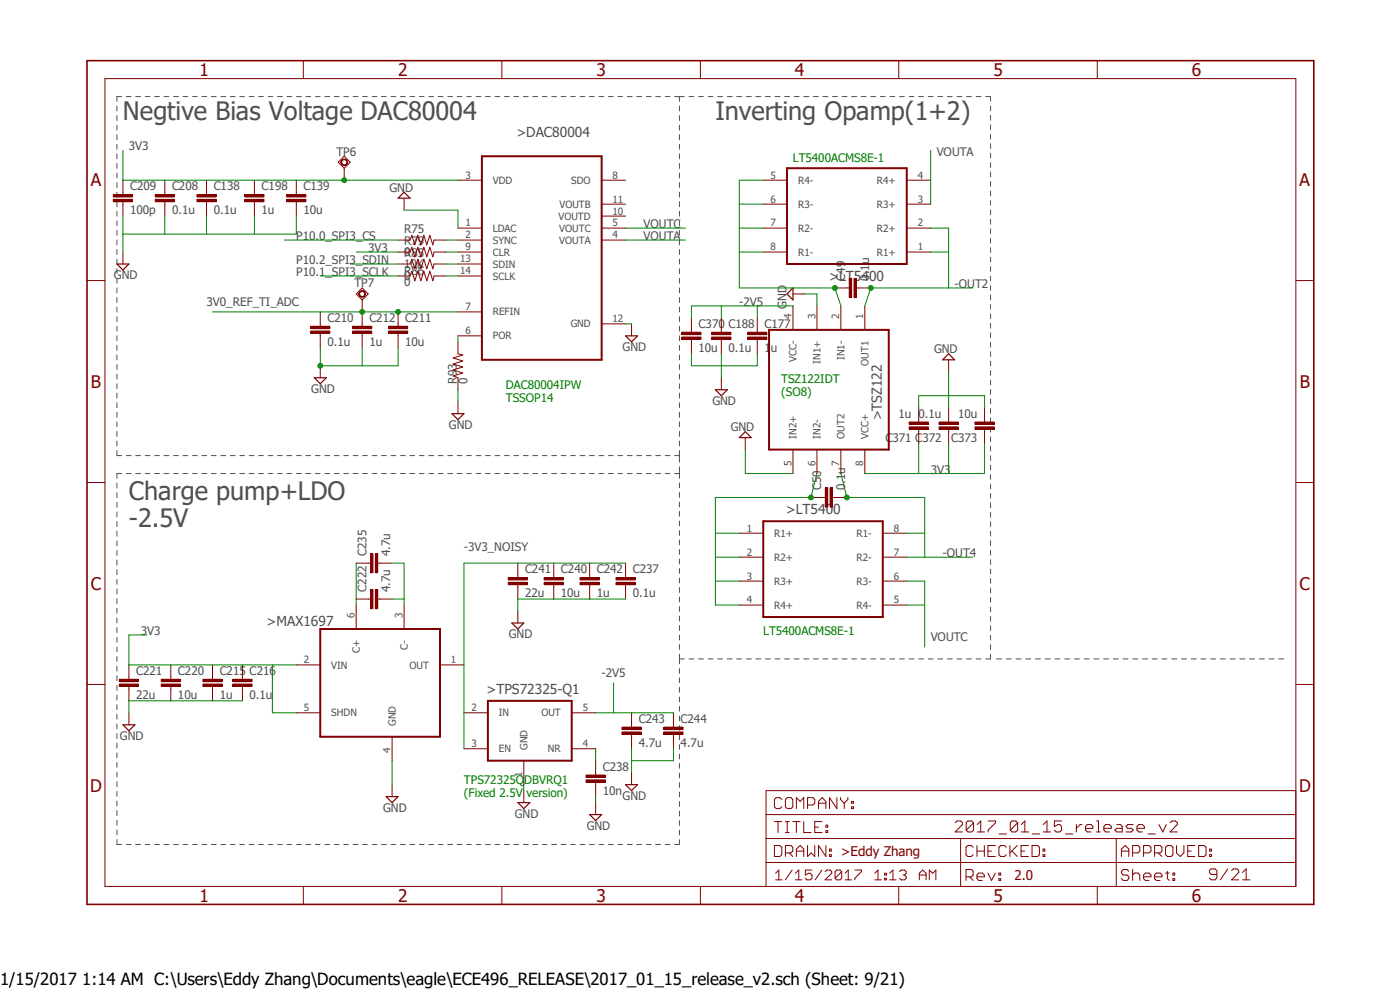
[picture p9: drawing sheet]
<svg xmlns="http://www.w3.org/2000/svg" width="297mm" height="210mm" viewBox="0 0 297 210" stroke-linecap="round" stroke-linejoin="round" font-family="sans-serif">
<defs><g id="words">
<g font-size="5.4" fill="#505050">
<text x="26.1" y="25.5">Negtive Bias Voltage DAC80004</text>
<text x="151.8" y="25.5">Inverting Opamp(1+2)</text>
<text x="27.3" y="106.1">Charge pump+LDO</text>
<text x="27.3" y="111.8">-2.5V</text>
</g>
<g font-size="3.7" fill="#800000">
<text x="42.3" y="16.1">1</text>
<text x="84.5" y="16.1">2</text>
<text x="126.5" y="16.1">3</text>
<text x="168.7" y="16.1">4</text>
<text x="210.8" y="16.1">5</text>
<text x="252.9" y="16.1">6</text>
<text x="19.3" y="39.4">A</text>
<text x="275.7" y="39.4">A</text>
<text x="19.3" y="82.3">B</text>
<text x="275.8" y="82.3">B</text>
<text x="19.3" y="125.1">C</text>
<text x="275.7" y="125.1">C</text>
<text x="19.1" y="167.9">D</text>
<text x="275.6" y="167.9">D</text>
<text x="42.3" y="191.3">1</text>
<text x="84.5" y="191.3">2</text>
<text x="126.5" y="191.3">3</text>
<text x="168.7" y="191.3">4</text>
<text x="210.8" y="191.3">5</text>
<text x="252.9" y="191.3">6</text>
</g>
<text font-size="3.6" x="0" y="209">1/15/2017 1:14 AM C:\Users\Eddy Zhang\Documents\eagle\ECE496_RELEASE\2017_01_15_release_v2.sch (Sheet: 9/21)</text>
<g font-size="2.9" fill="#505050">
<text x="109.6" y="29.1">&gt;DAC80004</text>
<text x="175.9" y="59.6">&gt;LT5400</text>
<text x="187.1" y="89.2" transform="rotate(-90 187.1 89.2)">&gt;TSZ122</text>
<text x="166.7" y="109.1">&gt;LT5400</text>
<text x="56.6" y="132.7">&gt;MAX1697</text>
<text x="103.2" y="147.2">&gt;TPS72325-Q1</text>
</g>
<g font-size="2.8" fill="#800000">
<text x="178.4" y="181.7">&gt;Eddy Zhang</text>
<text x="215.2" y="186.8">2.0</text>
</g>
<g font-size="2.5" fill="#505050">
<text x="27.3" y="31.9">3V3</text>
<text x="71.4" y="33">TP6</text>
<text x="198.7" y="33.1">VOUTA</text>
<text x="27.6" y="40.4">C209</text>
<text x="36.5" y="40.4">C208</text>
<text x="45.3" y="40.4">C138</text>
<text x="55.5" y="40.4">C198</text>
<text x="64.4" y="40.4">C139</text>
<text x="82.6" y="40.6">GND</text>
<text x="27.6" y="45.5">100p</text>
<text x="36.5" y="45.5">0.1u</text>
<text x="45.3" y="45.5">0.1u</text>
<text x="55.5" y="45.5">1u</text>
<text x="64.4" y="45.5">10u</text>
<text x="62.9" y="50.9">P10.0_SPI3_CS</text>
<text x="78.1" y="53.5">3V3</text>
<text x="85.7" y="49.4">R75</text>
<text x="85.7" y="52">R79</text>
<text x="136.5" y="48.4">VOUTC</text>
<text x="136.5" y="50.9">VOUTA</text>
<text x="24.2" y="59.2">GND</text>
<text x="62.9" y="58.5">P10.1_SPI3_SCLK</text>
<text x="62.9" y="56">P10.2_SPI3_SDIN</text>
<text x="85.7" y="54.2">0</text>
<text x="85.7" y="56.8">10K</text>
<text x="85.7" y="59.3">0</text>
<text x="85.7" y="54.5">R85</text>
<text x="85.7" y="58.3">R86</text>
<text x="179.3" y="59.6" transform="rotate(-90 179.3 59.6)">C49</text>
<text x="184.4" y="59.6" transform="rotate(-90 184.4 59.6)">0.1u</text>
<text x="43.8" y="64.9">3V0_REF_TI_ADC</text>
<text x="75.2" y="61">TP7</text>
<text x="85.7" y="60.6">0</text>
<text x="156.8" y="64.9">-2V5</text>
<text x="166.9" y="65.4" transform="rotate(-90 166.9 65.4)">GND</text>
<text x="202.5" y="61.1">-OUT2</text>
<text x="69.5" y="68.3">C210</text>
<text x="78.4" y="68.3">C212</text>
<text x="86" y="68.3">C211</text>
<text x="148.2" y="69.6">C370</text>
<text x="154.6" y="69.6">C188</text>
<text x="162.2" y="69.6">C177</text>
<text x="69.5" y="73.4">0.1u</text>
<text x="78.4" y="73.4">1u</text>
<text x="86" y="73.4">10u</text>
<text x="132.1" y="74.4">GND</text>
<text x="148.2" y="74.7">10u</text>
<text x="154.6" y="74.7">0.1u</text>
<text x="162.2" y="74.7">1u</text>
<text x="198.2" y="74.9">GND</text>
<text x="66" y="83.3">GND</text>
<text x="96.9" y="81.4" transform="rotate(-90 96.9 81.4)">R93</text>
<text x="99.2" y="81.4" transform="rotate(-90 99.2 81.4)">0</text>
<text x="151.1" y="85.9">GND</text>
<text x="190.6" y="88.6">1u 0.1u</text>
<text x="203.2" y="88.6">10u</text>
<text x="95.3" y="90.9">GND</text>
<text x="155" y="91.4">GND</text>
<text x="187.8" y="93.7">C371 C372</text>
<text x="201.8" y="93.7">C373</text>
<text x="197.4" y="100.5">3V3</text>
<text x="174.2" y="104" transform="rotate(-90 174.2 104)">C50</text>
<text x="179.3" y="104" transform="rotate(-90 179.3 104)">0.1u</text>
<text x="77.7" y="117.9" transform="rotate(-90 77.7 117.9)">C235</text>
<text x="82.8" y="117.9" transform="rotate(-90 82.8 117.9)">4.7u</text>
<text x="98.4" y="116.9">-3V3_NOISY</text>
<text x="200" y="118.2">-OUT4</text>
<text x="77.7" y="125.6" transform="rotate(-90 77.7 125.6)">C222</text>
<text x="82.8" y="125.6" transform="rotate(-90 82.8 125.6)">4.7u</text>
<text x="111.4" y="121.6">C241</text>
<text x="119" y="121.6">C240</text>
<text x="126.6" y="121.6">C242</text>
<text x="134.2" y="121.6">C237</text>
<text x="111.4" y="126.7">22u</text>
<text x="119" y="126.7">10u</text>
<text x="126.6" y="126.7">1u</text>
<text x="134.2" y="126.7">0.1u</text>
<text x="29.9" y="134.7">3V3</text>
<text x="108" y="135.3">GND</text>
<text x="197.4" y="136">VOUTC</text>
<text x="28.9" y="143.2">C221</text>
<text x="37.8" y="143.2">C220</text>
<text x="46.6" y="143.2">C215 C216</text>
<text x="127.6" y="143.6">-2V5</text>
<text x="28.9" y="148.3">22u</text>
<text x="37.8" y="148.3">10u</text>
<text x="46.6" y="148.3">1u</text>
<text x="53" y="148.3">0.1u</text>
<text x="135.5" y="153.4">C243</text>
<text x="144.4" y="153.4">C244</text>
<text x="25.4" y="156.9">GND</text>
<text x="135.5" y="158.5">4.7u</text>
<text x="144.4" y="158.5">4.7u</text>
<text x="127.9" y="163.5">C238</text>
<text x="81.3" y="172.2">GND</text>
<text x="109.2" y="173.4">GND</text>
<text x="127.9" y="168.6">10n</text>
<text x="132.1" y="169.6">GND</text>
<text x="124.5" y="176">GND</text>
</g>
<g font-size="2.5" fill="#008000">
<text x="168.2" y="34.4">LT5400ACMS8E-1</text>
<text x="107.3" y="82.6">DAC80004IPW</text>
<text x="165.7" y="81.3">TSZ122IDT</text>
<text x="165.7" y="83.9">(SO8)</text>
<text x="107.3" y="85.2">TSSOP14</text>
<text x="161.9" y="134.7">LT5400ACMS8E-1</text>
<text x="98.4" y="166.3">TPS72325QDBVRQ1</text>
<text x="98.4" y="169">(Fixed 2.5V version)</text>
</g>
<g font-size="2.1" fill="#505050">
<text x="98.8" y="37.9">3</text>
<text x="104.6" y="39">VDD</text>
<text x="121.2" y="39">SDO</text>
<text x="130" y="37.9">8</text>
<text x="163.5" y="37.9">5</text>
<text x="169.3" y="39">R4-</text>
<text x="186.1" y="39">R4+</text>
<text x="194.7" y="37.9">4</text>
<text x="118.5" y="46.6">VOUTD</text>
<text x="118.7" y="44.1">VOUTB</text>
<text x="130" y="43">11</text>
<text x="130" y="45.5">10</text>
<text x="163.5" y="43">6</text>
<text x="169.3" y="44.1">R3-</text>
<text x="186.1" y="44.1">R3+</text>
<text x="194.7" y="43">3</text>
<text x="98.8" y="48">1</text>
<text x="98.8" y="50.6">2</text>
<text x="98.8" y="53.1">9</text>
<text x="104.6" y="49.1">LDAC</text>
<text x="104.6" y="51.7">SYNC</text>
<text x="118.7" y="51.7">VOUTA</text>
<text x="118.7" y="49.1">VOUTC</text>
<text x="130" y="50.6">4</text>
<text x="130" y="48">5</text>
<text x="163.5" y="53.1">8</text>
<text x="163.5" y="48">7</text>
<text x="169.3" y="49.1">R2-</text>
<text x="186.1" y="49.1">R2+</text>
<text x="194.7" y="48">2</text>
<text x="194.7" y="53.1">1</text>
<text x="97.6" y="55.7">13</text>
<text x="97.6" y="58.2">14</text>
<text x="104.6" y="54.2">CLR</text>
<text x="104.6" y="56.8">SDIN</text>
<text x="104.6" y="59.3">SCLK</text>
<text x="169.3" y="54.2">R1-</text>
<text x="186.1" y="54.2">R1+</text>
<text x="98.8" y="65.8">7</text>
<text x="98.8" y="70.9">6</text>
<text x="104.6" y="66.9">REFIN</text>
<text x="121.1" y="69.5">GND</text>
<text x="130" y="68.4">12</text>
<text x="167.9" y="67.6" transform="rotate(-90 167.9 67.6)">4</text>
<text x="173" y="67.6" transform="rotate(-90 173 67.6)">3</text>
<text x="178.1" y="67.6" transform="rotate(-90 178.1 67.6)">2</text>
<text x="183.1" y="67.6" transform="rotate(-90 183.1 67.6)">1</text>
<text x="104.6" y="72">POR</text>
<text x="169" y="76.9" transform="rotate(-90 169 76.9)">VCC-</text>
<text x="174.1" y="77.2" transform="rotate(-90 174.1 77.2)">IN1+</text>
<text x="179.2" y="76.4" transform="rotate(-90 179.2 76.4)">IN1-</text>
<text x="184.2" y="77.6" transform="rotate(-90 184.2 77.6)">OUT1</text>
<text x="169" y="93" transform="rotate(-90 169 93)">IN2+</text>
<text x="174.1" y="93" transform="rotate(-90 174.1 93)">IN2-</text>
<text x="179.2" y="93" transform="rotate(-90 179.2 93)">OUT2</text>
<text x="184.2" y="93" transform="rotate(-90 184.2 93)">VCC+</text>
<text x="167.9" y="98.8" transform="rotate(-90 167.9 98.8)">5</text>
<text x="173" y="98.8" transform="rotate(-90 173 98.8)">6</text>
<text x="178.1" y="98.8" transform="rotate(-90 178.1 98.8)">7</text>
<text x="183.1" y="98.8" transform="rotate(-90 183.1 98.8)">8</text>
<text x="158.4" y="112.8">1</text>
<text x="164.3" y="113.9">R1+</text>
<text x="181.7" y="113.9">R1-</text>
<text x="189.7" y="112.8">8</text>
<text x="158.4" y="117.9">2</text>
<text x="164.3" y="119">R2+</text>
<text x="181.7" y="119">R2-</text>
<text x="189.7" y="117.9">7</text>
<text x="158.4" y="122.9">3</text>
<text x="164.3" y="124">R3+</text>
<text x="181.7" y="124">R3-</text>
<text x="189.7" y="122.9">6</text>
<text x="75.2" y="131.1" transform="rotate(-90 75.2 131.1)">6</text>
<text x="85.4" y="131.1" transform="rotate(-90 85.4 131.1)">3</text>
<text x="158.4" y="128">4</text>
<text x="164.3" y="129.1">R4+</text>
<text x="181.7" y="129.1">R4-</text>
<text x="189.7" y="128">5</text>
<text x="86.5" y="137.8" transform="rotate(-90 86.5 137.8)">C-</text>
<text x="64.5" y="140.7">2</text>
<text x="70.3" y="141.8">VIN</text>
<text x="76.3" y="138.6" transform="rotate(-90 76.3 138.6)">C+</text>
<text x="86.9" y="141.8">OUT</text>
<text x="95.7" y="140.7">1</text>
<text x="64.5" y="150.9">5</text>
<text x="70.3" y="152">SHDN</text>
<text x="83.9" y="154" transform="rotate(-90 83.9 154)">GND</text>
<text x="100" y="150.9">2</text>
<text x="105.8" y="152">IN</text>
<text x="114.9" y="152">OUT</text>
<text x="123.6" y="150.9">5</text>
<text x="82.8" y="159.8" transform="rotate(-90 82.8 159.8)">4</text>
<text x="100" y="158.5">3</text>
<text x="105.8" y="159.6">EN</text>
<text x="111.9" y="159" transform="rotate(-90 111.9 159)">GND</text>
<text x="116.2" y="159.6">NR</text>
<text x="123.6" y="158.5">4</text>
<text x="110.8" y="164.8" transform="rotate(-90 110.8 164.8)">1</text>
</g>
</g></defs>
<path d="M17.9 12.5l261.2 179.9M279.1 12.5l-261.2 179.9" fill="none" stroke="#fff" stroke-width=".21"/>
<g fill="none" stroke="#505050" stroke-width=".21">
<path d="M24.8 22.5v1M24.8 24.5v1.1M24.8 26.5v1.1M24.8 28.6v1M24.8 30.6v1.1M24.8 32.6v1.1M24.8 34.7v1M24.8 36.7v1.1M24.8 38.7v1.1M25.8 20.5h-1v1M26.8 20.5h1M28.8 20.5h1"/>
<path d="M30.8 20.5h1M32.8 20.5h1M34.8 20.5h1M36.8 20.5h1M38.8 20.5h1M40.9 20.5h.9M42.8 20.5h1.1M44.8 20.5h1M46.9 20.5h1M48.9 20.5h1M50.9 20.5h1M52.9 20.5h1"/>
<path d="M54.9 20.5h1M56.9 20.5h1M58.9 20.5h1M60.9 20.5h1M62.9 20.5h1M64.9 20.5h1M66.9 20.5h1M68.9 20.5h1M70.9 20.5h1M72.9 20.5h1M74.9 20.5h1M76.9 20.5h1"/>
<path d="M79 20.5h1M80.9 20.5h1.1M83 20.5h.9M85 20.5h1M87 20.5h1M89 20.5h1M91 20.5h1M93 20.5h1M95 20.5h1M97 20.5h1M99 20.5h1M101 20.5h1"/>
<path d="M103 20.5h1M105 20.5h1M107 20.5h1M109 20.5h1M111 20.5h1.1M113 20.5h1M115.1 20.5h.9M117.1 20.5h1M119 20.5h1.1M121.1 20.5h.9M123.1 20.5h1M125.1 20.5h1"/>
<path d="M127.1 20.5h1M129.1 20.5h1M131.1 20.5h1M133.1 20.5h1M135.1 20.5h1M137.1 20.5h1M139.1 20.5h1M141.1 20.5h1M143.1 20.5h2.1M144.1 20.5v1M144.1 22.5v1M144.1 24.5v1.1"/>
<path d="M144.1 26.5v1.1M144.1 28.6v1M144.1 30.6v1.1M144.1 32.6v1.1M144.1 34.7v1M144.1 36.7v1.1M144.1 38.7v1.1M146.2 20.5h1M148.2 20.5h1M150.2 20.5h1.1M152.3 20.5h1M154.3 20.5h1"/>
<path d="M156.3 20.5h1.1M158.3 20.5h1.1M160.4 20.5h1M162.4 20.5h1M164.4 20.5h1.1M166.5 20.5h1M168.5 20.5h1M170.5 20.5h1.1M172.6 20.5h1M174.6 20.5h1M176.6 20.5h1.1M178.6 20.5h1.1"/>
<path d="M180.7 20.5h1M182.7 20.5h1M184.7 20.5h1.1M186.8 20.5h1M188.8 20.5h1M190.8 20.5h1.1M192.9 20.5h1M194.9 20.5h1M196.9 20.5h1.1M199 20.5h1M201 20.5h1M203 20.5h1"/>
<path d="M205.1 20.5h1M207.1 20.5h1M209.1 20.5h1v1M210.1 22.5v1M210.1 24.5v1M210.1 26.5v1M210.1 28.5v1M210.1 30.5v1M210.1 32.5v1M210.1 34.5v1M210.1 36.5v1M210.1 38.5v1"/>
<path d="M24.8 40.8v1M24.8 42.8v1.1M24.8 44.8v1M24.8 46.9v1M24.8 48.9v1M24.8 50.9v1M24.8 53v1M24.8 55v1M24.8 57v1M24.8 59.1v1M144.1 40.8v1M144.1 42.8v1.1"/>
<path d="M144.1 44.8v1M144.1 46.9v1M144.1 48.9v1M144.1 50.9v1M144.1 53v1M144.1 55v1M144.1 57v1M144.1 59.1v1M210.1 40.5v1M210.1 42.5v1M210.1 44.5v1.1M210.1 46.5v1"/>
<path d="M210.1 48.6v.9M210.1 50.5v1.1M210.1 52.5v1.1M210.1 54.6v1M210.1 56.6v1M210.1 58.6v1M24.8 61.1v1M24.8 63.1v1M24.8 65.2v1M24.8 67.2v1M24.8 69.2v1M24.8 71.2v1.1"/>
<path d="M24.8 73.3v1M24.8 75.3v1M24.8 77.3v1.1M24.8 79.4v1M144.1 61.1v1M144.1 63.1v1M144.1 65.2v1M144.1 67.2v1M144.1 69.2v1M144.1 71.2v1.1M144.1 73.3v1M144.1 75.3v1"/>
<path d="M144.1 77.3v1.1M144.1 79.4v1M210.1 60.6v1M210.1 62.6v1M210.1 64.6v1M210.1 66.6v1M210.1 68.6v1M210.1 70.6v1M210.1 72.6v1M210.1 74.6v1M210.1 76.6v1M210.1 78.6v1"/>
<path d="M24.8 81.4v1M24.8 83.4v1.1M24.8 85.4v1.1M24.8 87.5v1M24.8 89.5v1.1M24.8 91.5v1.1M24.8 93.6v1M24.8 95.6v1h1M26.8 96.6h1M28.8 96.6h1M30.8 96.6h1M32.8 96.6h1"/>
<path d="M34.8 96.6h1M36.8 96.6h1M38.8 96.6h1M40.9 96.6h.9M42.8 96.6h1.1M44.8 96.6h1M46.9 96.6h1M48.9 96.6h1M50.9 96.6h1M52.9 96.6h1M54.9 96.6h1M56.9 96.6h1"/>
<path d="M58.9 96.6h1M60.9 96.6h1M62.9 96.6h1M64.9 96.6h1M66.9 96.6h1M68.9 96.6h1M70.9 96.6h1M72.9 96.6h1M74.9 96.6h1M76.9 96.6h1M79 96.6h1M80.9 96.6h1.1"/>
<path d="M83 96.6h.9M85 96.6h1M87 96.6h1M89 96.6h1M91 96.6h1M93 96.6h1M95 96.6h1M97 96.6h1M99 96.6h1M101 96.6h1M103 96.6h1M105 96.6h1"/>
<path d="M107 96.6h1M109 96.6h1M111 96.6h1.1M113 96.6h1M115.1 96.6h.9M117.1 96.6h1M119 96.6h1.1M121.1 96.6h.9M123.1 96.6h1M125.1 96.6h1M127.1 96.6h1M129.1 96.6h1"/>
<path d="M131.1 96.6h1M133.1 96.6h1M135.1 96.6h1M137.1 96.6h1M139.1 96.6h1M141.1 96.6h1M143.1 96.6h1M144.1 81.4v1M144.1 83.4v1.1M144.1 85.4v1.1M144.1 87.5v1M144.1 89.5v1.1"/>
<path d="M144.1 91.5v1.1M144.1 93.6v1M144.1 95.6v2.4M144.1 99v2.5M210.1 80.6v1M210.1 82.6v1.1M210.1 84.6v1M210.1 86.7v1M210.1 88.6v1.1M210.1 90.6v1.1M210.1 92.7v1M210.1 94.7v1"/>
<path d="M210.1 96.7v1M210.1 98.7v1M24.8 102.5v1M24.8 104.5v1.1M24.8 106.6v1M24.8 108.6v1M24.8 110.7v1M24.8 112.7v1M24.8 114.8v1M24.8 116.8v1M24.8 118.8v1.1M25.8 100.5h-1v1"/>
<path d="M26.8 100.5h1M28.8 100.5h1M30.8 100.5h1M32.8 100.5h1M34.8 100.5h1M36.8 100.5h1M38.8 100.5h1M40.9 100.5h.9M42.8 100.5h1.1M44.8 100.5h1M46.9 100.5h1M48.9 100.5h1"/>
<path d="M50.9 100.5h1M52.9 100.5h1M54.9 100.5h1M56.9 100.5h1M58.9 100.5h1M60.9 100.5h1M62.9 100.5h1M64.9 100.5h1M66.9 100.5h1M68.9 100.5h1M70.9 100.5h1M72.9 100.5h1"/>
<path d="M74.9 100.5h1M76.9 100.5h1M79 100.5h1M80.9 100.5h1.1M83 100.5h.9M85 100.5h1M87 100.5h1M89 100.5h1M91 100.5h1M93 100.5h1M95 100.5h1M97 100.5h1"/>
<path d="M99 100.5h1M101 100.5h1M103 100.5h1M105 100.5h1M107 100.5h1M109 100.5h1M111 100.5h1.1M113 100.5h1M115.1 100.5h.9M117.1 100.5h1M119 100.5h1.1M121.1 100.5h.9"/>
<path d="M123.1 100.5h1M125.1 100.5h1M127.1 100.5h1M129.1 100.5h1M131.1 100.5h1M133.1 100.5h1M135.1 100.5h1M137.1 100.5h1M139.1 100.5h1M141.1 100.5h1M143.1 100.5h1M144.1 102.4v1.1"/>
<path d="M144.1 104.5v1M144.1 106.5v1M144.1 108.5v1M144.1 110.5v1M144.1 112.6v1M144.1 114.6v1M144.1 116.6v1M144.1 118.6v1M210.1 100.7v1M210.1 102.7v1M210.1 104.7v1M210.1 106.7v1"/>
<path d="M210.1 108.7v1M210.1 110.7v1M210.1 112.7v1M210.1 114.7v1M210.1 116.7v1M210.1 118.7v1M24.8 120.9v1M24.8 122.9v1.1M24.8 125v1M24.8 127v1.1M24.8 129v1.1M24.8 131.1v1"/>
<path d="M24.8 133.1v1.1M24.8 135.2v1M24.8 137.2v1.1M24.8 139.3v1M144.1 120.6v1M144.1 122.6v1.1M144.1 124.6v1.1M144.1 126.7v1M144.1 128.7v1M144.1 130.7v1M144.1 132.7v1M144.1 134.7v1.1"/>
<path d="M144.1 136.7v1.1M144.1 138.8v2M144.1 139.8h1.1M146.2 139.8h1M148.2 139.8h1M150.2 139.8h1.1M152.3 139.8h1M154.3 139.8h1M156.3 139.8h1.1M158.3 139.8h1.1M160.4 139.8h1M162.4 139.8h1"/>
<path d="M164.4 139.8h1.1M166.5 139.8h1M168.5 139.8h1M170.5 139.8h1.1M172.6 139.8h1M174.6 139.8h1M176.6 139.8h1.1M178.6 139.8h1.1M180.7 139.8h1M182.7 139.8h1M184.7 139.8h1.1M186.8 139.8h1"/>
<path d="M188.8 139.8h1M190.8 139.8h1.1M192.9 139.8h1M194.9 139.8h1M196.9 139.8h1.1M199 139.8h1M201 139.8h1M203 139.8h1M205.1 139.8h1M207.1 139.8h1M210.1 120.7v1.1M210.1 122.7v1"/>
<path d="M210.1 124.8v1M210.1 126.7v1.1M210.1 128.8v1M210.1 130.8v1M210.1 132.8v1M210.1 134.8v1M210.1 136.8v1M210.1 138.8v1h-1M211.4 139.8h1.1M213.5 139.8h1M215.6 139.8h1M217.6 139.8h1.1"/>
<path d="M219.7 139.8h1M221.7 139.8h1.1M223.8 139.8h1.1M225.9 139.8h1M227.9 139.8h1.1M230 139.8h1.1M232.1 139.8h1M234.1 139.8h1.1M236.2 139.8h1.1M238.3 139.8h1M240.3 139.8h1.1M242.4 139.8h1.1"/>
<path d="M244.4 139.8h1.1M246.5 139.8h1.1M248.6 139.8h1M250.7 139.8h1M252.7 139.8h1.1M254.8 139.8h1M256.8 139.8h1.1M258.9 139.8h1.1M261 139.8h1M263 139.8h1.1M265.1 139.8h1M267.2 139.8h1"/>
<path d="M269.2 139.8h1.1M271.3 139.8h1.1M24.8 141.3v1.1M24.8 143.3v1.1M24.8 145.4v1M24.8 147.4v1.1M24.8 149.5v1M24.8 151.5v1.1M24.8 153.6v1M24.8 155.6v1.1M24.8 157.6v1.1M24.8 159.7v1"/>
<path d="M144.1 141.8v1M144.1 143.8v1M144.1 145.8v1.1M144.1 147.9v1M144.1 149.9v1M144.1 151.9v1M144.1 153.9v1M144.1 155.9v1M144.1 157.9v1.1M144.1 160v1M24.8 161.8v1M24.8 163.8v1"/>
<path d="M24.8 165.8v1.1M24.8 167.9v1M24.8 169.9v1.1M24.8 172v1M24.8 174v1M24.8 176.1v1M24.8 178.1v1.1h1M26.8 179.2h1M28.8 179.2h1M30.8 179.2h1M32.8 179.2h1M34.8 179.2h1"/>
<path d="M36.8 179.2h1M38.8 179.2h1M40.9 179.2h.9M42.8 179.2h1.1M44.8 179.2h1M46.9 179.2h1M48.9 179.2h1M50.9 179.2h1M52.9 179.2h1M54.9 179.2h1M56.9 179.2h1M58.9 179.2h1"/>
<path d="M60.9 179.2h1M62.9 179.2h1M64.9 179.2h1M66.9 179.2h1M68.9 179.2h1M70.9 179.2h1M72.9 179.2h1M74.9 179.2h1M76.9 179.2h1M79 179.2h1M80.9 179.2h1.1M83 179.2h.9"/>
<path d="M85 179.2h1M87 179.2h1M89 179.2h1M91 179.2h1M93 179.2h1M95 179.2h1M97 179.2h1M99 179.2h1M101 179.2h1M103 179.2h1M105 179.2h1M107 179.2h1"/>
<path d="M109 179.2h1M111 179.2h1.1M113 179.2h1M115.1 179.2h.9M117.1 179.2h1M119 179.2h1.1M121.1 179.2h.9M123.1 179.2h1M125.1 179.2h1M127.1 179.2h1M129.1 179.2h1M131.1 179.2h1"/>
<path d="M133.1 179.2h1M135.1 179.2h1M137.1 179.2h1M139.1 179.2h1M141.1 179.2h1M144.1 162v1M144.1 164v1M144.1 166v1M144.1 168v1M144.1 170.1v1M144.1 172.1v1M144.1 174.1v1"/>
<path d="M144.1 176.1v1M144.1 178.1v1.1h-1"/>
</g>
<g fill="none" stroke="#800000" stroke-width=".21">
<path d="M22.3 16.7h252.6v171.3h-252.6zM64.3 12.9v3.8M106.5 12.9v3.8M148.6 12.9v3.8M190.7 12.9v3.8M232.8 12.9v3.8M97.2 38.2h5M127.6 38.2h5.1M18.5 59.5h3.8M43.8 40.8v.5M43.8 42.8v.5M85.7 42v2.6"/>
<path d="M97.2 48.4h5M97.2 50.9h5M97.2 53.5h5M97.2 56h5M97.2 58.5h5M127.6 48.4h5.1M127.6 50.9h5.1M127.6 43.3h5.1M127.6 45.8h5.1M274.9 59.5h3.8M97.2 66.2h5M97.2 71.2h5"/>
<path d="M127.6 68.7h5.1M134 68.7v2.5M18.5 102.4h3.8M274.9 102.4h3.8M18.5 145.2h3.8M274.9 145.2h3.8M162.5 177.9h112.4M162.5 172.8h112.4M164.3 179.4h1.1l.5 .3v1.6l-.5 .4h-1.1zM164.3 174.3h1.6M165.1 174.3v2.3M165.9 169.6l-.5-.4h-.7l-.4 .4v1.6l.4 .3h.7l.5-.3"/>
<path d="M166.6 174.3h.8M166.6 176.6h.8M167 169.2h.8l.4 .4v1.6l-.4 .3h-.8l-.4-.3v-1.6zM167 174.3v2.3M168.2 174.3h1.6M169 171.5v-2.3l.8 .8 .7-.8v2.3M169 174.3v2.3M170.5 174.3v2.3h1.6M171.3 170.8h1.2l.3-.4v-.8l-.3-.4h-1.2v2.3M171.3 179.4v2.3l.8-.8 .7 .8v-2.3M172.8 175.5h.9M173.7 171.5v-1.5l.7-.8 .8 .8v1.5"/>
<path d="M173.7 170.4h1.5M174.4 174.3h-1.6v2.3h1.6M175.2 179.4v2.3l-1.5-2.3v2.3M175.2 175h.4v.5h-.4zM175.2 176.2h.4v.4h-.4zM177.5 169.2v2.3l-1.5-2.3v2.3M178.3 169.2v.4l.8 .8M179.1 170.4v1.1M179.9 169.2v.4l-.8 .8M180.6 171.2h.5v.3h-.5zM180.6 170h.5v.4h-.5zM202.6 174.5l.4-.3h.8l.4 .3v.4l-1.6 1.6h1.6"/>
<path d="M203.8 177.9v10.1M206.5 179.7l-.4-.3h-.8l-.4 .3v1.6l.4 .4h.8l.4-.4M206.5 174.5v1.6l-.4 .4h-.7l-.4-.4M206.5 174.5l-.4-.3h-.7l-.4 .3v1.6M206.5 174.5l-1.5 1.6M207.3 179.4v2.3M207.3 176.5h1.6M207.3 174.9l.8-.7v2.3M208.8 179.4v2.3M209.6 174.2h1.6v.3l-1.6 1.6v.4M211.2 179.4h-1.6v2.3h1.6M212 176.9h1.5"/>
<path d="M213.5 179.7l-.4-.3h-.8l-.4 .3v1.6l.4 .4h.8l.4-.4M214.2 179.4v2.3M215.8 179.4l-1.6 1.5M215.9 174.5v1.6l-.4 .4h-.8l-.4-.4M215.9 174.5l-.4-.3h-.8l-.4 .3v1.6M215.9 174.5l-1.6 1.6M216.7 176.5h1.5M216.7 174.9l.7-.7v2.3M218.2 179.4h-1.6v2.3h1.6M218.9 179.4h1.2l.4 .3v1.6l-.4 .4h-1.2zM219 176.9h1.6M221.3 176.5h1.6"/>
<path d="M221.3 174.9l.8-.7v2.3M225.2 174.2h-1.5v1.1l.8-.4h.3l.4 .4v.8l-.4 .4h-.7l-.4-.4M226 176.9h1.6M228.3 174.9v1.6M229.5 174.9h-.3l-.9 .8M230.3 175.7h1.6v-.4l-.4-.4h-.8l-.4 .4v.8l.4 .4h.8M232.6 176.5h.8M232.6 174.2h.4v2.3M234.2 175.7h1.6v-.4l-.4-.4h-.8l-.4 .4v.8l.4 .4h.8M236.8 177.9v10.1M236.9 174.9h.8l.4 .4v1.2h-1.2l-.4-.4 .4-.4h1.2M240.4 174.9h-1.1l-.4 .4 .4 .4h.7l.4 .4-.4 .4h-1.1"/>
<path d="M241.2 175.7h1.6v-.4l-.4-.4h-.8l-.4 .4v.8l.4 .4h.8M243.5 176.9h1.6M245.9 174.9l.8 1.6 .7-1.6M247.3 179.7l.3-.3h.9l.3 .3v1.6l-.3 .4h-.9l-.3-.4zM248.2 174.5l.4-.3h.8l.4 .3v.4l-1.6 1.6h1.6M249.6 179.4v1.5l.8 .8 .8-.8v-1.5M253.5 179.4h-1.5v2.3h1.5M254.3 179.4h1.2l.4 .3v1.6l-.4 .4h-1.2zM274.9 167.7h-112.4v20.3M64.3 188v3.9M106.5 188v3.9M148.6 188v3.9"/>
<path d="M162.5 183h112.4M164.5 185.3l.7-.7v2M164.5 186.6h1.4M166.6 180.9h1.2l.4-.3v-.9l-.4-.3h-1.2v2.3M167.4 180.9l.8 .8M168.1 184.6l-1.5 2M168.7 186.6h1.4M168.7 185.3l.8-.7v2M169 181.7v-1.6l.8-.7 .7 .7v1.6M169 180.6h1.5M172.3 184.6h-1.4v1l.6-.3h.4l.4 .3v.7l-.4 .3h-.7l-.3-.3M174.4 184.6l-1.5 2"/>
<path d="M175 184.9l.4-.3h.7l.3 .3v.4l-1.4 1.3h1.4M176 181.3h.4v.4h-.4zM176 180.1h.4v.5h-.4zM178.6 184.9v1.4l-.4 .3h-.7l-.3-.3M178.6 184.9l-.4-.3h-.7l-.3 .3v1.4M178.6 184.9l-1.4 1.4M179.3 186.6h1.4M179.3 185.3l.7-.7v2M181.4 184.6h1.4v.3l-1.4 1.4v.3M185.6 186.6h1.4M185.6 185.3l.7-.7v2M187.7 186.3h.3v.3h-.3z"/>
<path d="M187.7 185.3h.3v.3h-.3zM188.7 186.6h1.4M188.7 185.3l.7-.7v2M190.7 188v3.9M190.8 184.9l.4-.3h.7l.3 .3v.4l-.3 .3M191.6 185.6h.3M191.9 185.6l.3 .4v.3l-.3 .3h-.7l-.4-.3M195 185.6h1.5M195 186.6v-1.3l.7-.7 .8 .7v1.3M197.1 186.6v-2l.8 .7 .6-.7v2M204.9 186h1.2l.4-.4v-.8l-.4-.4h-1.2v2.4M205.7 186l.8 .8"/>
<path d="M207.3 186h1.5v-.4l-.4-.4h-.8l-.3 .4v.8l.3 .4h.8M207.3 180.6h1.5M209.6 185.2l.8 1.6 .8-1.6M209.6 180.6h.8M211.9 185.2h.4v.4h-.4zM211.9 186.4h.4v.4h-.4zM214.7 180.6l1.1 1.1M216.6 180.6h.8M221.3 181.3h.4v.4h-.4zM221.3 180.1h.4v.5h-.4zM232.8 188v3.9M237.9 181.7v-1.6l.8-.7 .8 .7v1.6"/>
<path d="M237.9 180.6h1.6M239.5 184.8l-.4-.4h-.8l-.4 .4v.4l.4 .4h.8l.4 .4v.4l-.4 .4h-.8l-.4-.4M240.3 180.9h1.1l.4-.3v-.9l-.4-.3h-1.1v2.3M240.3 184.4v2.4M240.3 185.6l.4-.4h.7l.4 .4v1.2M242.6 186h1.6v-.4l-.4-.4h-.8l-.4 .4v.8l.4 .4h.8M242.6 180.9h1.2l.4-.3v-.9l-.4-.3h-1.2v2.3M244.9 186h1.6v-.4l-.4-.4h-.8l-.4 .4v.8l.4 .4h.8M244.9 180.9h1.2l.4-.3v-.9l-.4-.3h-1.2v2.3M245.7 180.9l.8 .8M247.3 185.2h.8M247.6 184.8v1.6l.5 .4"/>
<path d="M248.8 185.2h.4v.4h-.4zM248.8 186.4h.4v.4h-.4zM252 180.6h.7M256.6 181.3h.4v.4h-.4zM256.6 180.1h.4v.5h-.4zM258.1 185.5h-1.1l-.4-.4v-.4l.4-.4h.8l.3 .4v1.6l-.3 .3h-.8l-.4-.3M260.5 184.3l-1.6 2.3M261.3 184.7l.4-.4h.7l.4 .4v.4l-1.5 1.5h1.5M263.6 186.6h1.6M263.6 185.1l.8-.8v2.3"/>
</g>
<path d="M18.5 12.9h260.2v179h-260.2z" fill="none" stroke="#800000" stroke-width=".34"/>
<path d="M102.2 33.1h25.4v43.2h-25.4z" fill="none" stroke="#800000" stroke-width=".42"/>
<path d="M85.7 40.8l1.3 1.2h-2.5zM132.7 71.2h2.6l-1.3 1.3z" fill="none" stroke="#800000" stroke-width=".25"/>
<path d="M41.8 42.3h4v.5h-4z" fill-rule="evenodd" fill="#800000"/>
<path d="M41.8 42.3h4v.5h-4z" fill="none" stroke="#800000" stroke-width=".21"/>
<path d="M41.8 41.3h4v.5h-4z" fill-rule="evenodd" fill="#800000"/>
<path d="M43.8 38.2v2.6M41.8 41.3h4v.5h-4zM43.8 43.3v2.5M62.9 40.8v.5M62.9 42.8v.5" fill="none" stroke="#800000" stroke-width=".21"/>
<path d="M60.8 42.3h4.1v.5h-4.1z" fill-rule="evenodd" fill="#800000"/>
<path d="M60.8 42.3h4.1v.5h-4.1z" fill="none" stroke="#800000" stroke-width=".21"/>
<path d="M60.8 41.3h4.1v.5h-4.1z" fill-rule="evenodd" fill="#800000"/>
<path d="M62.9 38.2v2.6M54 40.8v.5M54 42.8v.5M60.8 41.3h4.1v.5h-4.1zM62.9 43.3v2.5" fill="none" stroke="#800000" stroke-width=".21"/>
<path d="M51.9 42.3h4.1v.5h-4.1z" fill-rule="evenodd" fill="#800000"/>
<path d="M51.9 42.3h4.1v.5h-4.1z" fill="none" stroke="#800000" stroke-width=".21"/>
<path d="M51.9 41.3h4.1v.5h-4.1z" fill-rule="evenodd" fill="#800000"/>
<path d="M54 38.2v2.6M35 40.8v.5M35 42.8v.5M51.9 41.3h4.1v.5h-4.1zM54 43.3v2.5" fill="none" stroke="#800000" stroke-width=".21"/>
<path d="M32.9 42.3h4.1v.5h-4.1z" fill-rule="evenodd" fill="#800000"/>
<path d="M32.9 42.3h4.1v.5h-4.1z" fill="none" stroke="#800000" stroke-width=".21"/>
<path d="M32.9 41.3h4.1v.5h-4.1z" fill-rule="evenodd" fill="#800000"/>
<path d="M35 38.2v2.6M26.1 40.8v.5M26.1 42.8v.5M32.9 41.3h4.1v.5h-4.1zM35 43.3v2.5" fill="none" stroke="#800000" stroke-width=".21"/>
<path d="M24 42.3h4.1v.5h-4.1z" fill-rule="evenodd" fill="#800000"/>
<path d="M24 42.3h4.1v.5h-4.1z" fill="none" stroke="#800000" stroke-width=".21"/>
<path d="M24 41.3h4.1v.5h-4.1z" fill-rule="evenodd" fill="#800000"/>
<path d="M26.1 38.2v2.6M24 41.3h4.1v.5h-4.1zM26.1 43.3v2.5M26.1 53.5v2.5M67.9 68.7v.5M67.9 70.7v.5" fill="none" stroke="#800000" stroke-width=".21"/>
<path d="M24.8 56h2.5l-1.2 1.3z" fill="none" stroke="#800000" stroke-width=".25"/>
<path d="M65.9 70.2h4.1v.5h-4.1z" fill-rule="evenodd" fill="#800000"/>
<path d="M65.9 70.2h4.1v.5h-4.1z" fill="none" stroke="#800000" stroke-width=".21"/>
<path d="M65.9 69.2h4.1v.5h-4.1z" fill-rule="evenodd" fill="#800000"/>
<path d="M65.9 69.2h4.1v.5h-4.1zM67.9 66.2v2.5M67.9 71.2v2.6M84.5 68.7v.5M84.5 70.7v.5" fill="none" stroke="#800000" stroke-width=".21"/>
<path d="M82.4 70.2h4.1v.5h-4.1z" fill-rule="evenodd" fill="#800000"/>
<path d="M82.4 70.2h4.1v.5h-4.1z" fill="none" stroke="#800000" stroke-width=".21"/>
<path d="M82.4 69.2h4.1v.5h-4.1z" fill-rule="evenodd" fill="#800000"/>
<path d="M76.8 68.7v.5M76.8 70.7v.5M82.4 69.2h4.1v.5h-4.1zM84.5 66.2v2.5M84.5 71.2v2.6" fill="none" stroke="#800000" stroke-width=".21"/>
<path d="M74.8 70.2h4.1v.5h-4.1z" fill-rule="evenodd" fill="#800000"/>
<path d="M74.8 70.2h4.1v.5h-4.1z" fill="none" stroke="#800000" stroke-width=".21"/>
<path d="M74.8 69.2h4.1v.5h-4.1z" fill-rule="evenodd" fill="#800000"/>
<path d="M73 33.1l1.3 1.3-1.3 1.3-1.2-1.3zM84.5 50.9h2.5l.4-1 .6 2 .6-2 .7 2 .6-2 .7 2 .6-2 .6 2 .3-1h2.5M84.5 53.5h2.5l.4-1 .6 2 .6-2 .7 2 .6-2 .7 2 .6-2 .6 2 .3-1h2.5M84.5 56h2.5l.4-1 .6 2 .6-2 .7 2 .6-2 .7 2 .6-2 .6 2 .3-1h2.5M84.5 58.5h2.5l.4-1 .6 2.1 .6-2.1 .7 2.1 .6-2.1 .7 2.1 .6-2.1 .6 2.1 .3-1.1h2.5M67.9 77.6v2.5M74.8 69.2h4.1v.5h-4.1zM76.8 66.2v2.5M76.8 71.2v2.6M97.2 72.5v2.6l1 .2-2.1 .6 2.1 .7-2.1 .6 2.1 .7-2.1 .6 2.1 .6-2.1 .7 1.1 .3v2.6M97.2 85.2v2.6" fill="none" stroke="#800000" stroke-width=".21"/>
<path d="M66.7 80.1h2.5l-1.3 1.3zM95.9 87.8h2.5l-1.2 1.2z" fill="none" stroke="#800000" stroke-width=".25"/>
<path d="M72.6 33.9a.72 .72 0 0 1 1.1 .3 .72 .72 0 0 1-.6 1 .72 .72 0 0 1-.8-.8h.2a.55 .55 0 0 1 .7-.6 .55 .55 0 0 1 .3 .9 .55 .55 0 0 1-.9 0l-.1-.3h-.2z" fill-rule="evenodd" fill="#800000"/>
<path d="M72.4 34.1a.73 .73 0 0 1 1.2-.1 .73 .73 0 0 1-.3 1.2 .73 .73 0 0 1-1-.8h.2a.55 .55 0 0 1 .7-.6 .55 .55 0 0 1 .3 .9 .55 .55 0 0 1-.9 0l-.1-.3h-.2zM73 35.7v2.5M75.6 62.4l1.2-1.3 1.3 1.3-1.3 1.2z" fill="none" stroke="#800000" stroke-width=".21"/>
<path d="M76.5 61.8a.71 .71 0 0 1 1 .3 .71 .71 0 0 1-.6 1 .71 .71 0 0 1-.8-.7h.2a.56 .56 0 0 1 .8-.5 .56 .56 0 0 1 .1 .9 .56 .56 0 0 1-.9-.2v-.2h-.2z" fill-rule="evenodd" fill="#800000"/>
<g fill="none" stroke="#800000" stroke-width=".21">
<path d="M161.9 38.2h5.1M192.4 38.2h5M161.9 48.4h5.1M161.9 43.3h5.1M161.9 53.5h5.1M192.4 48.4h5M192.4 43.3h5M192.4 53.5h5M76.5 61.8a.71 .71 0 0 1 1 .3 .71 .71 0 0 1-.6 1 .71 .71 0 0 1-.8-.7h.2a.56 .56 0 0 1 .8-.5 .56 .56 0 0 1 .1 .9 .56 .56 0 0 1-.9-.2v-.2h-.2zM76.8 63.6v2.6M168.2 64.9v5.1M173.3 64.9v5.1"/>
<path d="M178.4 64.9v5.1M179.7 61.1h.5M181.7 61.1h.5M183.5 64.9v5.1M168.2 95.4v5.1M173.3 95.4v5.1M178.4 95.4v5.1M183.5 95.4v5.1"/>
</g>
<path d="M167 35.7h25.4v20.3h-25.4zM163.2 70h25.4v25.4h-25.4z" fill="none" stroke="#800000" stroke-width=".42"/>
<path d="M181.2 59.1h.5v4h-.5z" fill-rule="evenodd" fill="#800000"/>
<path d="M181.2 59.1h.5v4h-.5z" fill="none" stroke="#800000" stroke-width=".21"/>
<path d="M180.2 59.1h.5v4h-.5z" fill-rule="evenodd" fill="#800000"/>
<g fill="none" stroke="#800000" stroke-width=".21">
<path d="M180.2 59.1h.5v4h-.5zM177.1 61.1h2.6M182.2 61.1h2.5M158.1 92.8v2.6M156.8 118.2h5.1M156.8 113.1h5.1M174.6 105.5h.5M176.6 105.5h.5M187.3 118.2h5.1M187.3 113.1h5.1M156.8 123.3h5.1M156.8 128.4h5.1"/>
<path d="M187.3 123.3h5.1M187.3 128.4h5.1"/>
</g>
<path d="M161.9 110.6h25.4v20.3h-25.4z" fill="none" stroke="#800000" stroke-width=".42"/>
<path d="M158.1 91.6l1.3 1.2h-2.6z" fill="none" stroke="#800000" stroke-width=".25"/>
<path d="M176.1 103.5h.5v4.1h-.5z" fill-rule="evenodd" fill="#800000"/>
<path d="M176.1 103.5h.5v4.1h-.5z" fill="none" stroke="#800000" stroke-width=".21"/>
<path d="M175.1 103.5h.5v4.1h-.5z" fill-rule="evenodd" fill="#800000"/>
<path d="M172 105.5h2.6M175.1 103.5h.5v4.1h-.5zM177.1 105.5h2.6M75.6 128.4v5M85.7 128.4v5M45.1 143.6v.5M45.1 145.6v.5M62.9 141.1h5M62.9 151.2h5M83.2 156.3v5.1M93.3 141.1h5.1" fill="none" stroke="#800000" stroke-width=".21"/>
<path d="M67.9 133.4h25.4v22.9h-25.4z" fill="none" stroke="#800000" stroke-width=".42"/>
<path d="M43.1 145.1h4v.5h-4z" fill-rule="evenodd" fill="#800000"/>
<path d="M43.1 145.1h4v.5h-4z" fill="none" stroke="#800000" stroke-width=".21"/>
<path d="M43.1 144.1h4v.5h-4z" fill-rule="evenodd" fill="#800000"/>
<path d="M43.1 144.1h4v.5h-4zM45.1 141.1v2.5M45.1 146.1v2.6M51.4 143.6v.5M51.4 145.6v.5" fill="none" stroke="#800000" stroke-width=".21"/>
<path d="M49.4 145.1h4.1v.5h-4.1z" fill-rule="evenodd" fill="#800000"/>
<path d="M49.4 145.1h4.1v.5h-4.1z" fill="none" stroke="#800000" stroke-width=".21"/>
<path d="M49.4 144.1h4.1v.5h-4.1z" fill-rule="evenodd" fill="#800000"/>
<path d="M36.2 143.6v.5M36.2 145.6v.5M49.4 144.1h4.1v.5h-4.1zM51.4 141.1v2.5M51.4 146.1v2.6" fill="none" stroke="#800000" stroke-width=".21"/>
<path d="M34.2 145.1h4.1v.5h-4.1z" fill-rule="evenodd" fill="#800000"/>
<path d="M34.2 145.1h4.1v.5h-4.1z" fill="none" stroke="#800000" stroke-width=".21"/>
<path d="M34.2 144.1h4.1v.5h-4.1z" fill-rule="evenodd" fill="#800000"/>
<path d="M27.3 143.6v.5M27.3 145.6v.5M34.2 144.1h4.1v.5h-4.1zM36.2 141.1v2.5M36.2 146.1v2.6" fill="none" stroke="#800000" stroke-width=".21"/>
<path d="M25.3 145.1h4.1v.5h-4.1z" fill-rule="evenodd" fill="#800000"/>
<path d="M25.3 145.1h4.1v.5h-4.1z" fill="none" stroke="#800000" stroke-width=".21"/>
<path d="M25.3 144.1h4.1v.5h-4.1z" fill-rule="evenodd" fill="#800000"/>
<path d="M78.1 127.1h.5M80.1 127.1h.5M25.3 144.1h4.1v.5h-4.1zM27.3 141.1v2.5M27.3 146.1v2.6M27.3 151.2v2.6" fill="none" stroke="#800000" stroke-width=".21"/>
<path d="M26.1 153.8h2.5l-1.3 1.2z" fill="none" stroke="#800000" stroke-width=".25"/>
<path d="M79.6 125.1h.5v4h-.5z" fill-rule="evenodd" fill="#800000"/>
<path d="M79.6 125.1h.5v4h-.5z" fill="none" stroke="#800000" stroke-width=".21"/>
<path d="M78.6 125.1h.5v4h-.5z" fill-rule="evenodd" fill="#800000"/>
<path d="M78.1 119.5h.5M80.1 119.5h.5M75.6 127.1h2.5M78.6 125.1h.5v4h-.5zM80.6 127.1h2.6" fill="none" stroke="#800000" stroke-width=".21"/>
<path d="M79.6 117.4h.5v4.1h-.5z" fill-rule="evenodd" fill="#800000"/>
<path d="M79.6 117.4h.5v4.1h-.5z" fill="none" stroke="#800000" stroke-width=".21"/>
<path d="M78.6 117.4h.5v4.1h-.5z" fill-rule="evenodd" fill="#800000"/>
<path d="M75.6 119.5h2.5M78.6 117.4h.5v4.1h-.5zM80.6 119.5h2.6M109.9 122v.5M109.9 124v.5M83.2 166.5v2.5" fill="none" stroke="#800000" stroke-width=".21"/>
<path d="M81.9 169h2.6l-1.3 1.3z" fill="none" stroke="#800000" stroke-width=".25"/>
<path d="M107.8 123.5h4.1v.5h-4.1z" fill-rule="evenodd" fill="#800000"/>
<path d="M107.8 123.5h4.1v.5h-4.1z" fill="none" stroke="#800000" stroke-width=".21"/>
<path d="M107.8 122.5h4.1v.5h-4.1z" fill-rule="evenodd" fill="#800000"/>
<path d="M109.9 119.5v2.5M107.8 122.5h4.1v.5h-4.1zM109.9 124.5v2.6M109.9 129.6v2.6M117.5 122v.5M117.5 124v.5" fill="none" stroke="#800000" stroke-width=".21"/>
<path d="M108.6 132.2h2.5l-1.2 1.2z" fill="none" stroke="#800000" stroke-width=".25"/>
<path d="M115.4 123.5h4.1v.5h-4.1z" fill-rule="evenodd" fill="#800000"/>
<path d="M115.4 123.5h4.1v.5h-4.1z" fill="none" stroke="#800000" stroke-width=".21"/>
<path d="M115.4 122.5h4.1v.5h-4.1z" fill-rule="evenodd" fill="#800000"/>
<path d="M117.5 119.5v2.5M115.4 122.5h4.1v.5h-4.1zM117.5 124.5v2.6M125.1 122v.5M125.1 124v.5" fill="none" stroke="#800000" stroke-width=".21"/>
<path d="M123.1 123.5h4v.5h-4z" fill-rule="evenodd" fill="#800000"/>
<path d="M123.1 123.5h4v.5h-4z" fill="none" stroke="#800000" stroke-width=".21"/>
<path d="M123.1 122.5h4v.5h-4z" fill-rule="evenodd" fill="#800000"/>
<path d="M125.1 119.5v2.5M123.1 122.5h4v.5h-4zM125.1 124.5v2.6M132.7 122v.5M132.7 124v.5" fill="none" stroke="#800000" stroke-width=".21"/>
<path d="M130.7 123.5h4v.5h-4z" fill-rule="evenodd" fill="#800000"/>
<path d="M130.7 123.5h4v.5h-4z" fill="none" stroke="#800000" stroke-width=".21"/>
<path d="M130.7 122.5h4v.5h-4z" fill-rule="evenodd" fill="#800000"/>
<path d="M132.7 119.5v2.5M130.7 122.5h4v.5h-4zM132.7 124.5v2.6M98.4 151.2h5.1M98.4 158.8h5.1M121.3 151.2h5.1M121.3 158.8h5.1M111.1 161.4v5.1M111.1 167.7v2.6M126.4 163.9v.5M126.4 165.9v.6" fill="none" stroke="#800000" stroke-width=".21"/>
<path d="M103.5 148.7h17.8v12.7h-17.8z" fill="none" stroke="#800000" stroke-width=".42"/>
<path d="M109.9 170.3h2.5l-1.3 1.2z" fill="none" stroke="#800000" stroke-width=".25"/>
<path d="M124.3 165.4h4.1v.5h-4.1z" fill-rule="evenodd" fill="#800000"/>
<path d="M124.3 165.4h4.1v.5h-4.1z" fill="none" stroke="#800000" stroke-width=".21"/>
<path d="M124.3 164.4h4.1v.5h-4.1z" fill-rule="evenodd" fill="#800000"/>
<path d="M134 153.8v.5M134 155.8v.5M124.3 164.4h4.1v.5h-4.1zM126.4 161.4v2.5M126.4 166.5v2.5M126.4 170.3v2.5" fill="none" stroke="#800000" stroke-width=".21"/>
<path d="M125.1 172.8h2.5l-1.2 1.3z" fill="none" stroke="#800000" stroke-width=".25"/>
<path d="M132 155.3h4v.5h-4z" fill-rule="evenodd" fill="#800000"/>
<path d="M132 155.3h4v.5h-4z" fill="none" stroke="#800000" stroke-width=".21"/>
<path d="M132 154.3h4v.5h-4z" fill-rule="evenodd" fill="#800000"/>
<path d="M132 154.3h4v.5h-4zM134 151.2v2.6M134 156.3v2.5M142.9 153.8v.5M142.9 155.8v.5M134 163.9v2.6" fill="none" stroke="#800000" stroke-width=".21"/>
<path d="M132.7 166.5h2.6l-1.3 1.2z" fill="none" stroke="#800000" stroke-width=".25"/>
<path d="M140.8 155.3h4.1v.5h-4.1z" fill-rule="evenodd" fill="#800000"/>
<path d="M140.8 155.3h4.1v.5h-4.1z" fill="none" stroke="#800000" stroke-width=".21"/>
<path d="M140.8 154.3h4.1v.5h-4.1z" fill-rule="evenodd" fill="#800000"/>
<path d="M160.7 70v.5M160.7 72v.5M140.8 154.3h4.1v.5h-4.1zM142.9 151.2v2.6M142.9 156.3v2.5" fill="none" stroke="#800000" stroke-width=".21"/>
<path d="M158.6 71.5h4.1v.5h-4.1z" fill-rule="evenodd" fill="#800000"/>
<path d="M158.6 71.5h4.1v.5h-4.1z" fill="none" stroke="#800000" stroke-width=".21"/>
<path d="M158.6 70.5h4.1v.5h-4.1z" fill-rule="evenodd" fill="#800000"/>
<path d="M153 70v.5M153 72v.5M158.6 70.5h4.1v.5h-4.1zM160.7 67.4v2.6M160.7 72.5v2.6" fill="none" stroke="#800000" stroke-width=".21"/>
<path d="M151 71.5h4.1v.5h-4.1z" fill-rule="evenodd" fill="#800000"/>
<path d="M151 71.5h4.1v.5h-4.1z" fill="none" stroke="#800000" stroke-width=".21"/>
<path d="M151 70.5h4.1v.5h-4.1z" fill-rule="evenodd" fill="#800000"/>
<path d="M146.7 70v.5M146.7 72v.5M151 70.5h4.1v.5h-4.1zM153 67.4v2.6M153 72.5v2.6M153 80.1v2.6" fill="none" stroke="#800000" stroke-width=".21"/>
<path d="M151.8 82.7h2.5l-1.3 1.2z" fill="none" stroke="#800000" stroke-width=".25"/>
<path d="M144.7 71.5h4v.5h-4z" fill-rule="evenodd" fill="#800000"/>
<path d="M144.7 71.5h4v.5h-4z" fill="none" stroke="#800000" stroke-width=".21"/>
<path d="M144.7 70.5h4v.5h-4z" fill-rule="evenodd" fill="#800000"/>
<path d="M144.7 70.5h4v.5h-4zM146.7 67.4v2.6M146.7 72.5v2.6M194.9 89v.5M194.9 91.1v.5" fill="none" stroke="#800000" stroke-width=".21"/>
<path d="M192.9 89.5h4v.5h-4z" fill-rule="evenodd" fill="#800000"/>
<path d="M192.9 89.5h4v.5h-4z" fill="none" stroke="#800000" stroke-width=".21"/>
<path d="M192.9 90.6h4v.5h-4z" fill-rule="evenodd" fill="#800000"/>
<path d="M192.9 90.6h4v.5h-4zM194.9 86.5v2.5M194.9 91.6v2.5M201.3 89v.5M201.3 91.1v.5" fill="none" stroke="#800000" stroke-width=".21"/>
<path d="M199.2 89.5h4.1v.5h-4.1z" fill-rule="evenodd" fill="#800000"/>
<path d="M199.2 89.5h4.1v.5h-4.1z" fill="none" stroke="#800000" stroke-width=".21"/>
<path d="M199.2 90.6h4.1v.5h-4.1z" fill-rule="evenodd" fill="#800000"/>
<path d="M201.3 76.3v2.6M199.2 90.6h4.1v.5h-4.1zM201.3 86.5v2.5M201.3 91.6v2.5M208.9 89v.5M208.9 91.1v.5" fill="none" stroke="#800000" stroke-width=".21"/>
<path d="M201.3 75.1l1.2 1.2h-2.5z" fill="none" stroke="#800000" stroke-width=".25"/>
<path d="M206.8 89.5h4.1v.5h-4.1z" fill-rule="evenodd" fill="#800000"/>
<path d="M206.8 89.5h4.1v.5h-4.1z" fill="none" stroke="#800000" stroke-width=".21"/>
<path d="M206.8 90.6h4.1v.5h-4.1z" fill-rule="evenodd" fill="#800000"/>
<path d="M168.2 62.4h2.6M206.8 90.6h4.1v.5h-4.1zM208.9 86.5v2.5M208.9 91.6v2.5" fill="none" stroke="#800000" stroke-width=".21"/>
<path d="M167 62.4l1.2-1.3v2.5z" fill="none" stroke="#800000" stroke-width=".25"/>
<path d="M26.1 45.8v7.7M35 45.8v3.9M43.8 45.8v3.9M54 45.8v3.9M62.9 45.8v3.9h-36.8M85.7 44.6h11.5v3.8M67.9 73.8v3.8h16.6v-3.8M76.8 73.8v3.8M132.7 68.7h1.3M97.2 82.7v2.5M158.1 95.4v5.1h10.1" fill="none" stroke="#008000" stroke-width=".21"/>
<circle cx="67.9" cy="77.6" r=".51" fill="#008000"/>
<g fill="none" stroke="#008000" stroke-width=".21">
<path d="M26.1 31.9v6.3h71.1M146.7 75.1v2.5h14v-2.5M153 75.1v5M170.8 62.4h2.5v2.5M201.3 78.9v7.6M194.9 86.5v-2.6h14v2.6M132.7 127.1h-22.8v2.5M51.4 148.7h-24.1v2.5M134 158.8v5.1M142.9 158.8v2.6h-8.9M83.2 161.4v5.1M111.1 166.5v1.2"/>
<path d="M126.4 169v1.3"/>
<circle cx="67.9" cy="77.6" r=".51"/>
</g>
<circle cx="73" cy="38.2" r=".51" fill="#008000"/>
<g fill="none" stroke="#008000" stroke-width=".21">
<path d="M161.9 38.2h-5.1v22.9h20.3l1.3 3.8M75.6 53.5h8.9M94.6 53.5h2.6M94.6 50.9h2.6M94.6 56h2.6M94.6 58.5h2.6M156.8 53.5h5.1M156.8 43.3h5.1M156.8 48.4h5.1M97.2 71.2v1.3M194.9 94.1v6.4M201.3 94.1v6.4"/>
<path d="M208.9 94.1v6.4h-25.4M132.7 119.5h-34.3v39.3M31.2 134.7h-3.9v6.4h35.6M57.8 141.1v10.1h5.1"/>
<circle cx="73" cy="38.2" r=".51"/>
</g>
<circle cx="177.1" cy="61.1" r=".51" fill="#008000"/>
<g fill="none" stroke="#008000" stroke-width=".21">
<path d="M197.4 48.4h3.9v12.7h-16.6l-1.2 3.8M197.4 53.5h3.9"/>
<circle cx="177.1" cy="61.1" r=".51"/>
</g>
<circle cx="184.7" cy="61.1" r=".51" fill="#008000"/>
<g fill="none" stroke="#008000" stroke-width=".21">
<path d="M201.3 61.1h5M151.8 113.1h5M151.8 118.2h5M173.3 100.5l-1.3 5h-20.2v22.9h5M151.8 123.3h5"/>
<circle cx="184.7" cy="61.1" r=".51"/>
</g>
<circle cx="172" cy="105.5" r=".51" fill="#008000"/>
<g fill="none" stroke="#008000" stroke-width=".21">
<path d="M197.4 31.9v11.4M132.7 48.4h12.7M132.7 50.9h12.7M178.4 100.5l1.3 5h16.5v12.7M192.4 118.2h13.9M192.4 113.1h3.8M192.4 123.3h3.8v13.9M192.4 128.4h3.8"/>
<circle cx="172" cy="105.5" r=".51"/>
</g>
<circle cx="179.7" cy="105.5" r=".51" fill="#008000"/>
<g fill="none" stroke="#008000" stroke-width=".21">
<path d="M45.1 66.2h39.4M153 64.9v2.5M160.7 64.9v2.5M168.2 64.9h-21.5v2.5M75.6 119.5v8.9M83.2 119.5h2.5v8.9M83.2 127.1h2.5M126.4 158.8v2.6M126.4 151.2h16.5M130.2 144.9v6.3"/>
<circle cx="179.7" cy="105.5" r=".51"/>
</g>
<circle cx="76.8" cy="66.2" r=".51" fill="#008000"/>
<g fill="none" stroke="#008000" stroke-width=".21">
<path d="M84.5 66.2h12.7"/>
<circle cx="76.8" cy="66.2" r=".51"/>
</g>
<circle cx="84.5" cy="66.2" r=".51" fill="#008000"/>
<g fill="none" stroke="#008000" stroke-width=".21">
<path d="M60.3 50.9h24.2M67.9 58.5h16.6M74.3 56h10.2"/>
<circle cx="84.5" cy="66.2" r=".51"/>
</g>
<use href="#words"/>
</svg>
